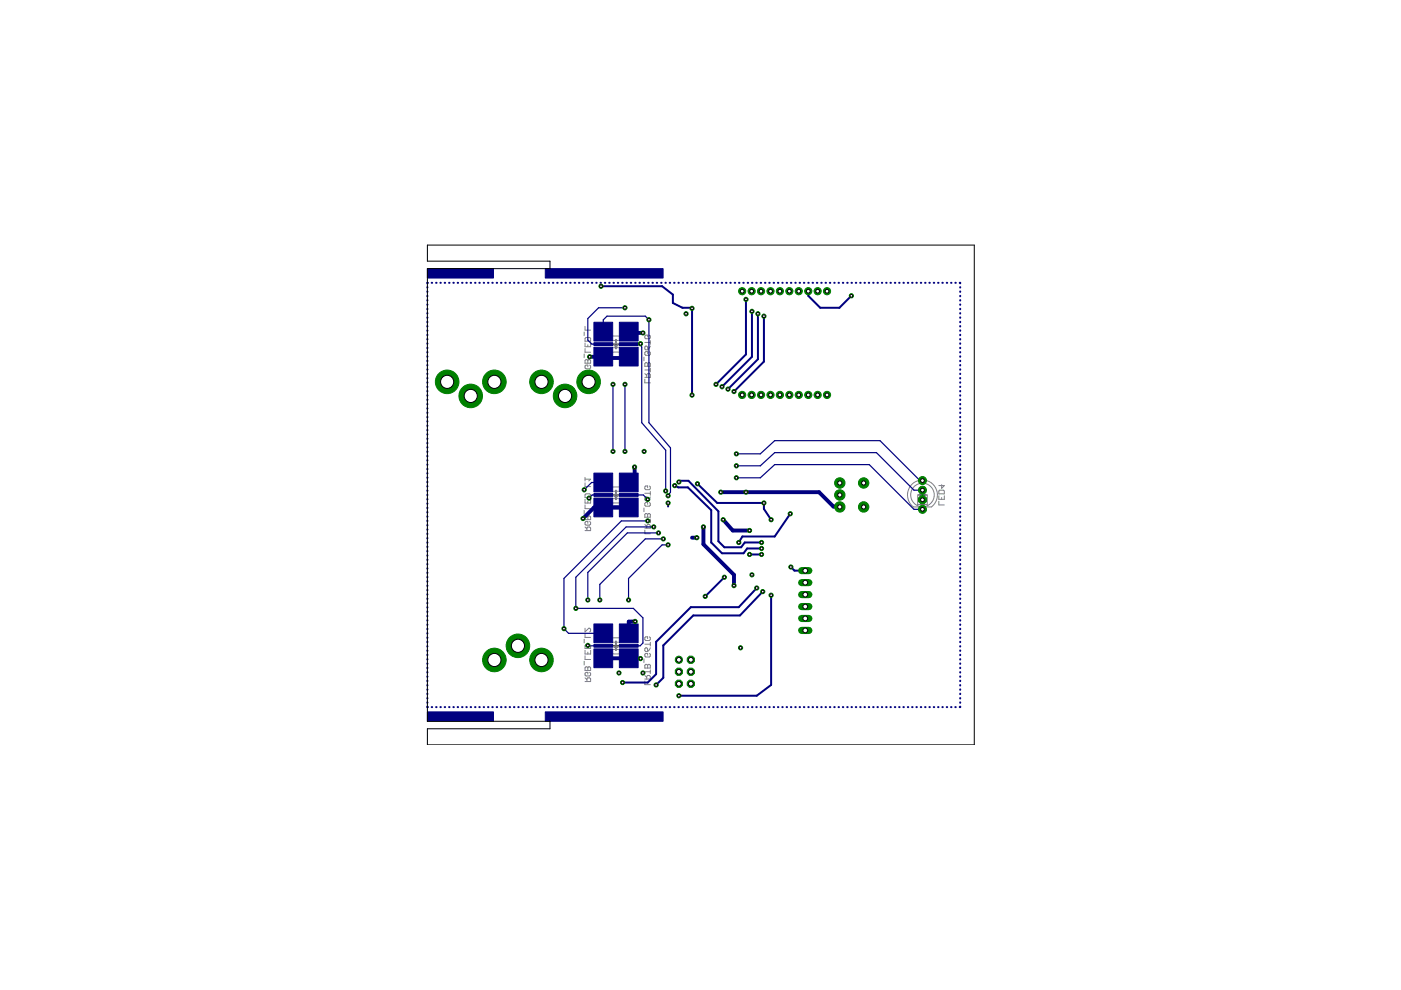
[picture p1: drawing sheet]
<svg xmlns="http://www.w3.org/2000/svg" width="297mm" height="210mm" viewBox="0 0 297 210" stroke-linecap="round" stroke-linejoin="round" font-family="sans-serif">
<path d="M129.6 73h2M130.6 71.9v2.1M129.6 104.9h2M130.6 103.9v2.1M194.8 104.9h1.6M195.6 104.1v1.7M129.6 136.9h2M130.6 135.9v2" fill="none" stroke="#000" stroke-width=".21"/>
<g fill="none" stroke="#808080" stroke-width=".21">
<path d="M123.8 70.4v.8M123.8 75.1v.7M124 79.4h1.2v-.6l-.2-.2h-.4l-.2 .2v.6M124 71.8l.2-.2h.8l.2 .2v.5h-1.2zM124 72.7v.8h1.2v-.8M124 76.4l.2-.2 .4 .2 .4-.2 .2 .2v.6h-1.2zM124 78.6l.4 .4M124 69.2v.8h1.2M124 73.9v.8h1.2M124.6 73.1v.4M124.6 76.4v.6M125 77.4l.2 .2v.4l-.2 .2h-.8l-.2-.2v-.4l.2-.2h.4v.4"/>
<path d="M129.1 74.7h3M129.1 71.2h3v.3M130.1 73.7h1M130.1 72.2h1M131.7 71.2l.3 .3M136.5 75.7v.8M136.7 73.6l.4-.2 .2 .2v.6h-.4l-.2-.2zM136.7 77.1l.2-.2 .4 .2 .4-.2 .2 .2v.6h-1.2zM136.7 79.2l.4 .4M136.7 78.4h1.2M136.7 72.6h1.2M137.3 77.1v.6"/>
<path d="M137.7 71.1l.2 .1v.4l-.2 .2h-.8l-.2-.2v-.4l.2-.1h.4v.3M137.7 74.5l.2 .2v.4l-.2 .2h-.8l-.2-.2v-.4l.2-.2h.4v.5M137.9 72.2v.8M137.9 78.1v.7M137.9 73.4l-.6 .8M136.7 80.4v.8h1.2M136.7 80h1.2v-.6l-.2-.2h-.4l-.2 .2v.6M123.8 103.5v.8M123.8 108.2v.8M124 104.9l.2-.2h.8l.2 .2v.6h-1.2zM124 105.9v.8h1.2v-.8M124 109.6l.2-.2 .4 .2 .4-.2 .2 .2v.6h-1.2z"/>
<path d="M124 112.5h1.2v-.6l-.2-.2h-.4l-.2 .2v.6M124 101.2v.8M124 102.4v.8h1.2M124 107.1v.7h1.2M124 111.7l.4 .4M124 101.6h1.2l-.4 .4M124.6 106.3v.4M124.6 109.6v.6M125 110.6l.2 .2v.3l-.2 .2h-.8l-.2-.2v-.3l.2-.2h.4v.4M129.1 106.6h3M129.1 103.3h3v.2M130.1 105.7h1"/>
<path d="M130.1 104.2h1M131.7 103.3l.3 .2M136.5 107.7v.8M136.7 105.6l.4-.2 .2 .2v.6h-.4l-.2-.2zM136.7 109.1l.2-.2 .4 .2 .4-.2 .2 .2v.6h-1.2zM136.7 112.4v.8h1.2M136.7 112h1.2v-.6l-.2-.2h-.4l-.2 .2v.6M136.7 111.2l.4 .4M136.7 110.4h1.2M136.7 104.6h1.2M137.3 109.1v.6M137.7 103l.2 .2v.4l-.2 .2h-.8l-.2-.2v-.4l.2-.2h.4v.4"/>
<path d="M137.7 106.5l.2 .2v.4l-.2 .2h-.8l-.2-.2v-.4l.2-.2h.4v.4M137.9 104.2v.8M137.9 110v.8M137.9 105.4l-.6 .8M193.3 102.7a3.2 3.2 0 0 1 4.7 .2 3.2 3.2 0 0 1-.5 4.6h-3.8a3.2 3.2 0 0 1-.4-4.8zM194.6 104.9h2v2.1h-2zM199.1 104.1l.1-.2h.8l.2 .2v.6h-1.1zM199.1 106.3v.8h1.1M199.1 105.1v.8h1.1v-.8M199.6 102.8v.7l.6-.5h-1.1M199.6 105.5v.4M123.8 135.5v.8"/>
<path d="M124 133.2v.8l.8-.8 .4 .2v.4l-.2 .2M124 136.9l.2-.2h.8l.2 .2v.6h-1.2zM124 137.9v.8h1.2v-.8M124 134.4v.7h1.2M124 139v.8h1.2M124.6 138.3v.4M129.1 138.6h3M129.1 135.2h3v.3M130.1 137.7h1M130.1 136.2h1M131.7 135.2l.3 .3M136.5 139.7v.8"/>
<path d="M136.7 136.6h1.2M136.9 137.4l.4 .2v.5h-.4l-.2-.2v-.3zM137.7 135l.2 .2v.4l-.2 .2h-.8l-.2-.2v-.4l.2-.2h.4v.4M137.7 138.5l.2 .2v.4l-.2 .2h-.8l-.2-.2v-.4l.2-.2h.4v.4M137.9 136.2v.8M137.9 137.4l-.6 .7M123.8 140.2v.8M124 144.5h1.2v-.6l-.2-.2h-.4l-.2 .2v.6M124 143.7l.4 .4M124.2 141.4l.4 .2 .4-.2 .2 .2v.6h-1.2v-.6zM124.6 141.6v.6M125 142.6l.2 .1v.4l-.2 .2h-.8l-.2-.2v-.4l.2-.1h.4v.3"/>
<path d="M136.7 141.1l.2-.2 .4 .2 .4-.2 .2 .2v.5h-1.2zM136.7 144.4v.8h1.2M136.7 144h1.2v-.6l-.2-.2h-.4l-.2 .2v.6M136.7 143.2l.4 .4M136.7 142.4h1.2M137.3 141.1v.5M137.9 142v.8"/>
<circle cx="195.6" cy="104.9" r="2.5"/>
</g>
<g fill="#808080" stroke="#808080" stroke-width=".21">
<path d="M130.5 72.6h.2v.2h-.2z"/>
<path d="M130.2 73.1h.2v.2h-.2z"/>
<path d="M130.8 73.1h.2v.2h-.2z"/>
<path d="M130.5 104.6h.2v.2h-.2z"/>
<path d="M130.2 105.1h.2v.2h-.2z"/>
<path d="M130.8 105.1h.2v.2h-.2z"/>
<path d="M130.5 136.5h.2v.3h-.2z"/>
<path d="M130.2 137.1h.2v.2h-.2z"/>
<path d="M130.8 137.1h.2v.2h-.2z"/>
</g>
<g fill="#000080" stroke="#000080" stroke-width=".21">
<path d="M115.6 57h25v1.9h-25z"/>
<path d="M115.6 150.9h25v2h-25z"/>
<path d="M90.6 57h14v1.9h-14z"/>
<path d="M90.6 150.9h14v2h-14z"/>
<path d="M125.9 73.6h4v4h-4z"/>
<path d="M131.3 73.6h4v4h-4z"/>
<path d="M131.3 68.3h4v4h-4z"/>
<path d="M125.9 68.3h4v4h-4z"/>
<path d="M125.9 72.7h4v.6h-4z"/>
<path d="M131.3 72.7h4v.6h-4z"/>
<path d="M125.9 105.6h4v4h-4z"/>
<path d="M131.3 105.6h4v4h-4z"/>
<path d="M131.3 100.3h4v4h-4z"/>
<path d="M125.9 100.3h4v4h-4z"/>
<path d="M125.9 104.6h4v.6h-4z"/>
<path d="M131.3 104.6h4v.6h-4z"/>
<path d="M125.9 137.6h4v4h-4z"/>
<path d="M131.3 137.6h4v4h-4z"/>
<path d="M131.3 132.3h4v4h-4z"/>
<path d="M125.9 132.3h4v4h-4z"/>
<path d="M125.9 136.6h4v.6h-4z"/>
<path d="M131.3 136.6h4v.6h-4z"/>
</g>
<g fill="none" stroke="#000080" stroke-width=".42">
<path d="M90.7 60l-.1 .1M91.5 60h.1M92.5 60h.1M93.4 60h.1M94.3 60h.1M95.2 60h.1M96.1 60h.1M97 60h.1M98 60h.1M98.9 60h.1M99.8 60h.1M100.7 60h.1"/>
<path d="M101.6 60h.1M102.6 60h.1M103.5 60h.1M104.4 60h.1M105.3 60h.1M106.2 60h.1M107.1 60h.1M108.1 60h.1M109 60h.1M109.9 60h.1M110.8 60h.1M111.7 60h.1"/>
<path d="M112.6 60h.1M113.6 60h.1M114.5 60h.1M115.4 60h.1M116.3 60h.1M117.2 60h.1M118.1 60h.1M119.1 60h.1M120 60h.1M120.9 60h.1M121.8 60h.1M122.7 60h.1"/>
<path d="M123.7 60h.1M124.6 60h.1M125.5 60h.1M126.4 60h.1M127.3 60h.1M128.2 60h.1M129.2 60h.1M130.1 60h.1M131 60h.1M131.9 60h.1M132.8 60h.1M133.7 60h.1"/>
<path d="M134.7 60h.1M135.6 60h.1M136.5 60h.1M137.4 60h.1M138.3 60h.1M139.2 60h.1M140.2 60h.1M141.1 60h.1M142 60h.1M142.9 60h.1M143.8 60h.1M144.8 60h.1"/>
<path d="M145.7 60h.1M146.6 60h.1M147.5 60h.1M148.4 60h.1M149.3 60h.1M150.3 60h.1M151.2 60h.1M152.1 60h.1M153 60h.1M153.9 60h.1M154.8 60h.1M155.8 60h.1"/>
<path d="M156.7 60h.1M157.6 60h.1M158.5 60h.1M159.4 60h.1M160.3 60h.1M161.3 60h.1M162.2 60h.1M163.1 60h.1M164 60h.1M164.9 60h.1M165.9 60h.1M166.8 60h.1"/>
<path d="M167.7 60h.1M168.6 60h.1M169.5 60h.1M170.4 60h.1M171.4 60h.1M172.3 60h.1M173.2 60h.1M174.1 60h.1M175 60h.1M175.9 60h.1M176.9 60h.1M177.8 60h.1"/>
<path d="M178.7 60h.1M179.6 60h.1M180.5 60h.1M181.4 60h.1M182.4 60h.1M183.3 60h.1M184.2 60h.1M185.1 60h.1M186 60h.1M187 60h.1M187.9 60h.1M188.8 60h.1"/>
<path d="M189.7 60h.1M190.6 60h.1M191.5 60h.1M192.5 60h.1M193.4 60h.1M194.3 60h.1M195.2 60h.1M196.1 60h.1M197 60h.1M198 60h.1M198.9 60h.1M199.8 60h.1"/>
<path d="M200.7 60h.1M201.6 60h.1M202.5 60h.1M203.5 60l.1 .1M90.6 60.9v.1M90.6 61.8v.1M90.6 62.7v.1M90.6 63.6v.1M90.6 64.5v.1M90.6 65.5v.1M90.6 66.4v.1M90.6 67.3v.1"/>
<path d="M90.6 68.2v.1M90.6 69.1v.1M90.6 70v.1M90.6 71v.1M90.6 71.9v.1M90.6 72.8v.1M90.6 73.7v.1M90.6 74.6v.1M90.6 75.5v.1M90.6 76.5v.1M90.6 77.4v.1M90.6 78.3v.1"/>
<path d="M90.6 79.2v.1M127.4 60.7h13l2.3 1.8v1.7l2 1.1h2v18.5M133.3 75.4v.2M133.3 70.3h.1M158.2 63.5v11.6l-6.4 6.4M159.4 66v9.6l-6.3 6.4M160.7 66.5v9.7l-6.4 6.3M162 67v9.7l-6.4 6.3M171.4 61.7v1l2.5 2.6h4.1l2.5-2.6M203.6 60.9v.1M203.6 61.8v.1M203.6 62.7v.1"/>
<path d="M203.6 63.6v.1M203.6 64.5v.1M203.6 65.5v.1M203.6 66.4v.1M203.6 67.3v.1M203.6 68.2v.1M203.6 69.1v.1M203.6 70v.1M203.6 71v.1M203.6 71.9v.1M203.6 72.8v.1M203.6 73.7v.1"/>
<path d="M203.6 74.6v.1M203.6 75.5v.1M203.6 76.5v.1M203.6 77.4v.1M203.6 78.3v.1M203.6 79.2v.1M90.6 80.1v.1M90.6 81v.2M90.6 82v.1M90.6 82.9v.1M90.6 83.8v.1M90.6 84.7v.1"/>
<path d="M90.6 85.6v.1M90.6 86.6v.1M90.6 87.5v.1M90.6 88.4v.1M90.6 89.3v.1M90.6 90.2v.1M90.6 91.1v.1M90.6 92.1v.1M90.6 93v.1M90.6 93.9v.1M90.6 94.8v.1M90.6 95.7v.1"/>
<path d="M90.6 96.6v.2M90.6 97.6v.1M90.6 98.5v.1M90.6 99.4v.1M203.6 80.1v.1M203.6 81v.2M203.6 82v.1M203.6 82.9v.1M203.6 83.8v.1M203.6 84.7v.1M203.6 85.6v.1M203.6 86.6v.1"/>
<path d="M203.6 87.5v.1M203.6 88.4v.1M203.6 89.3v.1M203.6 90.2v.1M203.6 91.1v.1M203.6 92.1v.1M203.6 93v.1M203.6 93.9v.1M203.6 94.8v.1M203.6 95.7v.1M203.6 96.6v.2M203.6 97.6v.1"/>
<path d="M203.6 98.5v.1M203.6 99.4v.1M90.6 100.3v.1M90.6 101.2v.1M90.6 102.2v.1M90.6 103.1v.1M90.6 104v.1M90.6 104.9v.1M90.6 105.8v.1M90.6 106.7v.1M90.6 107.6v.1M90.6 108.6v.1"/>
<path d="M90.6 109.5v.1M90.6 110.4v.1M90.6 111.3v.1M90.6 112.2v.1M90.6 113.1v.1M90.6 114.1v.1M90.6 115v.1M90.6 115.9v.1M90.6 116.8v.1M90.6 117.7v.1M90.6 118.6v.1M90.6 119.6v.1"/>
<path d="M141.6 106.6v.8M143 103l.8 .3h2l5 4.9v6.8l2.3 2.3h4.5l.8-1h3.1M143.9 102.2l.3-.3h1.8l6.3 6.5v6.4l1.3 1.2h3.5l.8-1h3.6M147.9 102.6l4.2 4h9.9v1.3l1.5 2.3M158.9 117.6h2.6M167.6 108.9l-3.3 4.8h-6.9l-.8 1.3M203.6 100.3v.1M203.6 101.2v.1M203.6 102.2v.1M203.6 103.1v.1M203.6 104v.1M203.6 104.9v.1"/>
<path d="M203.6 105.8v.1M203.6 106.7v.1M203.6 107.6v.1M203.6 108.6v.1M203.6 109.5v.1M203.6 110.4v.1M203.6 111.3v.1M203.6 112.2v.1M203.6 113.1v.1M203.6 114.1v.1M203.6 115v.1M203.6 115.9v.1"/>
<path d="M203.6 116.8v.1M203.6 117.7v.1M203.6 118.6v.1M203.6 119.6v.1M90.6 120.5v.1M90.6 121.4v.1M90.6 122.3v.1M90.6 123.2v.1M90.6 124.1v.1M90.6 125.1v.1M90.6 126v.1M90.6 126.9v.1"/>
<path d="M90.6 127.8v.1M90.6 128.7v.1M90.6 129.6v.2M90.6 130.6v.1M90.6 131.5v.1M90.6 132.4v.1M90.6 133.3v.1M90.6 134.2v.1M90.6 135.1v.2M90.6 136.1v.1M90.6 137v.1M90.6 137.9v.1"/>
<path d="M90.6 138.8v.1M90.6 139.7v.1M153.6 122.4l-4.1 4M160.4 124.7l-3.8 4h-10.1l-7.4 7.4v6.8l-1.8 1.8h-5.3M161.7 125.4l-4.8 5.1h-9.9l-6.4 6.3v6.9l-1.5 1.5M163.5 126.2v19l-3.1 2.3h-16.5M167.7 120.2l.7 .8h2.3M203.6 120.5v.1M203.6 121.4v.1M203.6 122.3v.1M203.6 123.2v.1M203.6 124.1v.1"/>
<path d="M203.6 125.1v.1M203.6 126v.1M203.6 126.9v.1M203.6 127.8v.1M203.6 128.7v.1M203.6 129.6v.2M203.6 130.6v.1M203.6 131.5v.1M203.6 132.4v.1M203.6 133.3v.1M203.6 134.2v.1M203.6 135.1v.2"/>
<path d="M203.6 136.1v.1M203.6 137v.1M203.6 137.9v.1M203.6 138.8v.1M203.6 139.7v.1M90.6 149.8l.1 .1M90.6 140.7v.1M90.6 141.6v.1M90.6 142.5v.1M90.6 143.4v.1M90.6 144.3v.1M90.6 145.2v.2"/>
<path d="M90.6 146.2v.1M90.6 147.1v.1M90.6 148v.1M90.6 148.9v.1M91.5 149.9h.1M92.5 149.9h.1M93.4 149.9h.1M94.3 149.9h.1M95.2 149.9h.1M96.1 149.9h.1M97 149.9h.1M98 149.9h.1"/>
<path d="M98.9 149.9h.1M99.8 149.9h.1M100.7 149.9h.1M101.6 149.9h.1M102.6 149.9h.1M103.5 149.9h.1M104.4 149.9h.1M105.3 149.9h.1M106.2 149.9h.1M107.1 149.9h.1M108.1 149.9h.1M109 149.9h.1"/>
<path d="M109.9 149.9h.1M110.8 149.9h.1M111.7 149.9h.1M112.6 149.9h.1M113.6 149.9h.1M114.5 149.9h.1M115.4 149.9h.1M116.3 149.9h.1M117.2 149.9h.1M118.1 149.9h.1M119.1 149.9h.1M120 149.9h.1"/>
<path d="M120.9 149.9h.1M121.8 149.9h.1M122.7 149.9h.1M123.7 149.9h.1M124.6 149.9h.1M125.5 149.9h.1M126.4 149.9h.1M127.3 149.9h.1M128.2 149.9h.1M129.2 149.9h.1M130.1 149.9h.1M131 149.9h.1"/>
<path d="M131.9 149.9h.1M132.8 149.9h.1M133.7 149.9h.1M134.7 149.9h.1M135.6 149.9h.1M136.5 149.9h.1M137.4 149.9h.1M138.3 149.9h.1M139.2 149.9h.1M140.2 149.9h.1M141.1 149.9h.1M142 149.9h.1"/>
<path d="M142.9 149.9h.1M143.8 149.9h.1M144.8 149.9h.1M145.7 149.9h.1M146.6 149.9h.1M147.5 149.9h.1M148.4 149.9h.1M149.3 149.9h.1M150.3 149.9h.1M151.2 149.9h.1M152.1 149.9h.1M153 149.9h.1"/>
<path d="M153.9 149.9h.1M154.8 149.9h.1M155.8 149.9h.1M156.7 149.9h.1M157.6 149.9h.1M158.5 149.9h.1M159.4 149.9h.1M160.3 149.9h.1M161.3 149.9h.1M162.2 149.9h.1M163.1 149.9h.1M164 149.9h.1"/>
<path d="M164.9 149.9h.1M165.9 149.9h.1M166.8 149.9h.1M167.7 149.9h.1M168.6 149.9h.1M169.5 149.9h.1M170.4 149.9h.1M171.4 149.9h.1M172.3 149.9h.1M173.2 149.9h.1M174.1 149.9h.1M175 149.9h.1"/>
<path d="M175.9 149.9h.1M176.9 149.9h.1M177.8 149.9h.1M178.7 149.9h.1M179.6 149.9h.1M180.5 149.9h.1M181.4 149.9h.1M182.4 149.9h.1M183.3 149.9h.1M184.2 149.9h.1M185.1 149.9h.1M186 149.9h.1"/>
<path d="M187 149.9h.1M187.9 149.9h.1M188.8 149.9h.1M189.7 149.9h.1M190.6 149.9h.1M191.5 149.9h.1M192.5 149.9h.1M193.4 149.9h.1M194.3 149.9h.1M195.2 149.9h.1M196.1 149.9h.1M197 149.9h.1"/>
<path d="M198 149.9h.1M198.9 149.9h.1M199.8 149.9h.1M200.7 149.9h.1M201.6 149.9h.1M202.5 149.9h.1M203.6 140.7v.1M203.6 141.6v.1M203.6 142.5v.1M203.6 143.4v.1M203.6 144.3v.1M203.6 145.2v.2"/>
<path d="M203.6 146.2v.1M203.6 147.1v.1M203.6 148v.1M203.6 148.9v.1M203.6 149.8l-.1 .1"/>
</g>
<path d="M125 75.6h3.2l-.3 .3h4.9l.5-.5 .2 .2M127.9 75.6h.1M133.3 70.3l.2 .3h2.8M134.5 99l.1 1.6-1.3 1.7v-.6M133.3 107.6h-7.3l-2.4 2.3M146.7 114h1M149.1 111.7v3.7l6.5 6.5v2.3M152.8 104.4h20.9l3 3 1.4 .1M153.3 110.2l2.1 2.3h3.5M127.9 139.6h7.9M134.7 131.8h-1.4v2.5" fill="none" stroke="#000080" stroke-width=".83"/>
<g fill="none" stroke="#000080" stroke-width=".25">
<path d="M127.9 70.3v-2.5l.8-.8h8.1l.8 .8v21.8l4.6 5.4v9.4l-.6 .7M132.5 65.3h-5.6l-2.3 2.2v4.6l.9 .9h2.4M133.3 73l2.5-.1 .3 .7v16l5 5.9v8.6M130 81.5v14.2M132.5 81.5v14.2M156.1 98.8h5.1l3.1-2.8h21.5l8 7.9h1.8M156.1 96.2h5.1l3.1-2.8h22.3l8.5 8.5h.5M127.9 102.3h-2.5l-1.5 1.5M127.9 104.9h-2.3l-.7 .7M133.3 104.9h3.1l.9 1M137.3 110.4h-5.6l-12.1 12.2v10.7l.9 1h7.4M138.6 111.7h-5.8l-10.7 10.7v6.6h12.2l2 2v5.3l-.6 .6h-2.4"/>
<path d="M139.6 113h-6.6l-8.4 8.4v5.8M140.6 114.3h-3.8l-9.6 9.6v3.3M141.6 115.5h-1.2l-7.1 7.1v4.6M156.1 101.3h5.1l3.1-2.8h20l9.5 9.5h1.8M124.6 136.8l3.3 .1"/>
</g>
<circle cx="143.9" cy="139.9" r=".76" fill="#008000" stroke="#008000" stroke-width=".21"/>
<circle cx="143.9" cy="139.9" r=".51" fill="#fff" stroke="#000" stroke-width=".21"/>
<circle cx="143.9" cy="142.4" r=".83" fill="#008000" stroke="#008000" stroke-width=".21"/>
<circle cx="143.9" cy="142.4" r=".51" fill="#fff" stroke="#000" stroke-width=".21"/>
<circle cx="143.9" cy="145" r=".83" fill="#008000" stroke="#008000" stroke-width=".21"/>
<circle cx="143.9" cy="145" r=".51" fill="#fff" stroke="#000" stroke-width=".21"/>
<circle cx="146.5" cy="139.9" r=".83" fill="#008000" stroke="#008000" stroke-width=".21"/>
<circle cx="146.5" cy="139.9" r=".51" fill="#fff" stroke="#000" stroke-width=".21"/>
<circle cx="146.5" cy="142.4" r=".83" fill="#008000" stroke="#008000" stroke-width=".21"/>
<circle cx="146.5" cy="142.4" r=".51" fill="#fff" stroke="#000" stroke-width=".21"/>
<circle cx="146.5" cy="145" r=".83" fill="#008000" stroke="#008000" stroke-width=".21"/>
<circle cx="146.5" cy="145" r=".51" fill="#fff" stroke="#000" stroke-width=".21"/>
<path d="M170 133.7h1.5" fill="none" stroke="#008000" stroke-width="1.5"/>
<circle cx="170.7" cy="133.7" r=".51" fill="#fff" stroke="#000" stroke-width=".21"/>
<path d="M170 131.1h1.5" fill="none" stroke="#008000" stroke-width="1.5"/>
<circle cx="170.7" cy="131.1" r=".51" fill="#fff" stroke="#000" stroke-width=".21"/>
<path d="M170 128.6h1.5" fill="none" stroke="#008000" stroke-width="1.5"/>
<circle cx="170.7" cy="128.6" r=".51" fill="#fff" stroke="#000" stroke-width=".21"/>
<path d="M170 126.1h1.5" fill="none" stroke="#008000" stroke-width="1.5"/>
<circle cx="170.7" cy="126.1" r=".51" fill="#fff" stroke="#000" stroke-width=".21"/>
<path d="M170 123.5h1.5" fill="none" stroke="#008000" stroke-width="1.5"/>
<circle cx="170.7" cy="123.5" r=".51" fill="#fff" stroke="#000" stroke-width=".21"/>
<path d="M170 121h1.5" fill="none" stroke="#008000" stroke-width="1.5"/>
<circle cx="170.7" cy="121" r=".51" fill="#fff" stroke="#000" stroke-width=".21"/>
<circle cx="109.8" cy="136.9" r="2.5" fill="#008000" stroke="#008000" stroke-width=".21"/>
<circle cx="109.8" cy="136.9" r="1.4" fill="#fff" stroke="#000" stroke-width=".21"/>
<circle cx="104.8" cy="139.9" r="2.5" fill="#008000" stroke="#008000" stroke-width=".21"/>
<circle cx="104.8" cy="139.9" r="1.4" fill="#fff" stroke="#000" stroke-width=".21"/>
<circle cx="114.8" cy="139.9" r="2.5" fill="#008000" stroke="#008000" stroke-width=".21"/>
<circle cx="114.8" cy="139.9" r="1.4" fill="#fff" stroke="#000" stroke-width=".21"/>
<circle cx="119.8" cy="83.9" r="2.5" fill="#008000" stroke="#008000" stroke-width=".21"/>
<circle cx="119.8" cy="83.9" r="1.4" fill="#fff" stroke="#000" stroke-width=".21"/>
<circle cx="124.8" cy="81" r="2.5" fill="#008000" stroke="#008000" stroke-width=".21"/>
<circle cx="124.8" cy="81" r="1.4" fill="#fff" stroke="#000" stroke-width=".21"/>
<circle cx="114.8" cy="81" r="2.5" fill="#008000" stroke="#008000" stroke-width=".21"/>
<circle cx="114.8" cy="81" r="1.4" fill="#fff" stroke="#000" stroke-width=".21"/>
<circle cx="99.8" cy="83.9" r="2.5" fill="#008000" stroke="#008000" stroke-width=".21"/>
<circle cx="99.8" cy="83.9" r="1.4" fill="#fff" stroke="#000" stroke-width=".21"/>
<circle cx="104.8" cy="81" r="2.5" fill="#008000" stroke="#008000" stroke-width=".21"/>
<circle cx="104.8" cy="81" r="1.4" fill="#fff" stroke="#000" stroke-width=".21"/>
<circle cx="94.8" cy="81" r="2.5" fill="#008000" stroke="#008000" stroke-width=".21"/>
<circle cx="94.8" cy="81" r="1.4" fill="#fff" stroke="#000" stroke-width=".21"/>
<circle cx="178.1" cy="107.5" r="1.1" fill="#008000" stroke="#008000" stroke-width=".21"/>
<circle cx="178.1" cy="107.5" r=".44" fill="#fff" stroke="#000" stroke-width=".21"/>
<circle cx="178.1" cy="104.9" r="1.1" fill="#008000" stroke="#008000" stroke-width=".21"/>
<circle cx="178.1" cy="104.9" r=".44" fill="#fff" stroke="#000" stroke-width=".21"/>
<circle cx="178.1" cy="102.4" r="1.1" fill="#008000" stroke="#008000" stroke-width=".21"/>
<circle cx="178.1" cy="102.4" r=".44" fill="#fff" stroke="#000" stroke-width=".21"/>
<circle cx="183.1" cy="107.5" r="1.1" fill="#008000" stroke="#008000" stroke-width=".21"/>
<circle cx="183.1" cy="107.5" r=".44" fill="#fff" stroke="#000" stroke-width=".21"/>
<circle cx="183.1" cy="102.4" r="1.1" fill="#008000" stroke="#008000" stroke-width=".21"/>
<circle cx="183.1" cy="102.4" r=".44" fill="#fff" stroke="#000" stroke-width=".21"/>
<circle cx="157.4" cy="61.7" r=".76" fill="#008000" stroke="#008000" stroke-width=".21"/>
<circle cx="157.4" cy="61.7" r=".4" fill="#fff" stroke="#000" stroke-width=".21"/>
<circle cx="159.4" cy="61.7" r=".76" fill="#008000" stroke="#008000" stroke-width=".21"/>
<circle cx="159.4" cy="61.7" r=".4" fill="#fff" stroke="#000" stroke-width=".21"/>
<circle cx="161.4" cy="61.7" r=".76" fill="#008000" stroke="#008000" stroke-width=".21"/>
<circle cx="161.4" cy="61.7" r=".4" fill="#fff" stroke="#000" stroke-width=".21"/>
<circle cx="163.4" cy="61.7" r=".76" fill="#008000" stroke="#008000" stroke-width=".21"/>
<circle cx="163.4" cy="61.7" r=".4" fill="#fff" stroke="#000" stroke-width=".21"/>
<circle cx="165.4" cy="61.7" r=".76" fill="#008000" stroke="#008000" stroke-width=".21"/>
<circle cx="165.4" cy="61.7" r=".4" fill="#fff" stroke="#000" stroke-width=".21"/>
<circle cx="167.4" cy="61.7" r=".76" fill="#008000" stroke="#008000" stroke-width=".21"/>
<circle cx="167.4" cy="61.7" r=".4" fill="#fff" stroke="#000" stroke-width=".21"/>
<circle cx="169.4" cy="61.7" r=".76" fill="#008000" stroke="#008000" stroke-width=".21"/>
<circle cx="169.4" cy="61.7" r=".4" fill="#fff" stroke="#000" stroke-width=".21"/>
<circle cx="171.4" cy="61.7" r=".76" fill="#008000" stroke="#008000" stroke-width=".21"/>
<circle cx="171.4" cy="61.7" r=".4" fill="#fff" stroke="#000" stroke-width=".21"/>
<circle cx="173.4" cy="61.7" r=".76" fill="#008000" stroke="#008000" stroke-width=".21"/>
<circle cx="173.4" cy="61.7" r=".4" fill="#fff" stroke="#000" stroke-width=".21"/>
<circle cx="175.3" cy="61.7" r=".76" fill="#008000" stroke="#008000" stroke-width=".21"/>
<circle cx="175.3" cy="61.7" r=".4" fill="#fff" stroke="#000" stroke-width=".21"/>
<circle cx="157.4" cy="83.7" r=".76" fill="#008000" stroke="#008000" stroke-width=".21"/>
<circle cx="157.4" cy="83.7" r=".4" fill="#fff" stroke="#000" stroke-width=".21"/>
<circle cx="159.4" cy="83.7" r=".76" fill="#008000" stroke="#008000" stroke-width=".21"/>
<circle cx="159.4" cy="83.7" r=".4" fill="#fff" stroke="#000" stroke-width=".21"/>
<circle cx="161.4" cy="83.7" r=".76" fill="#008000" stroke="#008000" stroke-width=".21"/>
<circle cx="161.4" cy="83.7" r=".4" fill="#fff" stroke="#000" stroke-width=".21"/>
<circle cx="163.4" cy="83.7" r=".76" fill="#008000" stroke="#008000" stroke-width=".21"/>
<circle cx="163.4" cy="83.7" r=".4" fill="#fff" stroke="#000" stroke-width=".21"/>
<circle cx="165.4" cy="83.7" r=".76" fill="#008000" stroke="#008000" stroke-width=".21"/>
<circle cx="165.4" cy="83.7" r=".4" fill="#fff" stroke="#000" stroke-width=".21"/>
<circle cx="167.4" cy="83.7" r=".76" fill="#008000" stroke="#008000" stroke-width=".21"/>
<circle cx="167.4" cy="83.7" r=".4" fill="#fff" stroke="#000" stroke-width=".21"/>
<circle cx="169.4" cy="83.7" r=".76" fill="#008000" stroke="#008000" stroke-width=".21"/>
<circle cx="169.4" cy="83.7" r=".4" fill="#fff" stroke="#000" stroke-width=".21"/>
<circle cx="171.4" cy="83.7" r=".76" fill="#008000" stroke="#008000" stroke-width=".21"/>
<circle cx="171.4" cy="83.7" r=".4" fill="#fff" stroke="#000" stroke-width=".21"/>
<circle cx="173.4" cy="83.7" r=".76" fill="#008000" stroke="#008000" stroke-width=".21"/>
<circle cx="173.4" cy="83.7" r=".4" fill="#fff" stroke="#000" stroke-width=".21"/>
<circle cx="175.3" cy="83.7" r=".76" fill="#008000" stroke="#008000" stroke-width=".21"/>
<circle cx="175.3" cy="83.7" r=".4" fill="#fff" stroke="#000" stroke-width=".21"/>
<circle cx="195.6" cy="108" r=".85" fill="#008000" stroke="#008000" stroke-width=".21"/>
<circle cx="195.6" cy="108" r=".4" fill="#fff" stroke="#000" stroke-width=".21"/>
<circle cx="195.6" cy="106" r=".92" fill="#008000" stroke="#008000" stroke-width=".21"/>
<circle cx="195.6" cy="106" r=".4" fill="#fff" stroke="#000" stroke-width=".21"/>
<circle cx="195.6" cy="103.9" r=".85" fill="#008000" stroke="#008000" stroke-width=".21"/>
<circle cx="195.6" cy="103.9" r=".4" fill="#fff" stroke="#000" stroke-width=".21"/>
<circle cx="195.6" cy="101.9" r=".85" fill="#008000" stroke="#008000" stroke-width=".21"/>
<circle cx="195.6" cy="101.9" r=".4" fill="#fff" stroke="#000" stroke-width=".21"/>
<circle cx="162" cy="106.6" r=".44" fill="#008000" stroke="#008000" stroke-width=".21"/>
<circle cx="162" cy="106.6" r=".3" fill="#fff" stroke="#000" stroke-width=".21"/>
<circle cx="163.5" cy="110.2" r=".44" fill="#008000" stroke="#008000" stroke-width=".21"/>
<circle cx="163.5" cy="110.2" r=".3" fill="#fff" stroke="#000" stroke-width=".21"/>
<circle cx="143.9" cy="147.5" r=".44" fill="#008000" stroke="#008000" stroke-width=".21"/>
<circle cx="143.9" cy="147.5" r=".3" fill="#fff" stroke="#000" stroke-width=".21"/>
<circle cx="163.5" cy="126.2" r=".44" fill="#008000" stroke="#008000" stroke-width=".21"/>
<circle cx="163.5" cy="126.2" r=".3" fill="#fff" stroke="#000" stroke-width=".21"/>
<circle cx="147.9" cy="102.6" r=".44" fill="#008000" stroke="#008000" stroke-width=".21"/>
<circle cx="147.9" cy="102.6" r=".3" fill="#fff" stroke="#000" stroke-width=".21"/>
<circle cx="153.1" cy="82" r=".44" fill="#008000" stroke="#008000" stroke-width=".21"/>
<circle cx="153.1" cy="82" r=".3" fill="#fff" stroke="#000" stroke-width=".21"/>
<circle cx="159.4" cy="66" r=".44" fill="#008000" stroke="#008000" stroke-width=".21"/>
<circle cx="159.4" cy="66" r=".3" fill="#fff" stroke="#000" stroke-width=".21"/>
<circle cx="167.6" cy="108.9" r=".44" fill="#008000" stroke="#008000" stroke-width=".21"/>
<circle cx="167.6" cy="108.9" r=".3" fill="#fff" stroke="#000" stroke-width=".21"/>
<circle cx="156.6" cy="115" r=".44" fill="#008000" stroke="#008000" stroke-width=".21"/>
<circle cx="156.6" cy="115" r=".3" fill="#fff" stroke="#000" stroke-width=".21"/>
<circle cx="167.7" cy="120.2" r=".44" fill="#008000" stroke="#008000" stroke-width=".21"/>
<circle cx="167.7" cy="120.2" r=".3" fill="#fff" stroke="#000" stroke-width=".21"/>
<circle cx="135.8" cy="139.6" r=".44" fill="#008000" stroke="#008000" stroke-width=".21"/>
<circle cx="135.8" cy="139.6" r=".3" fill="#fff" stroke="#000" stroke-width=".21"/>
<circle cx="125" cy="75.6" r=".44" fill="#008000" stroke="#008000" stroke-width=".21"/>
<circle cx="125" cy="75.6" r=".3" fill="#fff" stroke="#000" stroke-width=".21"/>
<circle cx="134.5" cy="99" r=".44" fill="#008000" stroke="#008000" stroke-width=".21"/>
<circle cx="134.5" cy="99" r=".3" fill="#fff" stroke="#000" stroke-width=".21"/>
<circle cx="158.9" cy="112.5" r=".44" fill="#008000" stroke="#008000" stroke-width=".21"/>
<circle cx="158.9" cy="112.5" r=".3" fill="#fff" stroke="#000" stroke-width=".21"/>
<circle cx="153.3" cy="110.2" r=".44" fill="#008000" stroke="#008000" stroke-width=".21"/>
<circle cx="153.3" cy="110.2" r=".3" fill="#fff" stroke="#000" stroke-width=".21"/>
<circle cx="134.7" cy="131.8" r=".44" fill="#008000" stroke="#008000" stroke-width=".21"/>
<circle cx="134.7" cy="131.8" r=".3" fill="#fff" stroke="#000" stroke-width=".21"/>
<circle cx="136.3" cy="70.6" r=".44" fill="#008000" stroke="#008000" stroke-width=".21"/>
<circle cx="136.3" cy="70.6" r=".3" fill="#fff" stroke="#000" stroke-width=".21"/>
<circle cx="123.6" cy="109.9" r=".44" fill="#008000" stroke="#008000" stroke-width=".21"/>
<circle cx="123.6" cy="109.9" r=".3" fill="#fff" stroke="#000" stroke-width=".21"/>
<circle cx="119.6" cy="133.3" r=".44" fill="#008000" stroke="#008000" stroke-width=".21"/>
<circle cx="119.6" cy="133.3" r=".3" fill="#fff" stroke="#000" stroke-width=".21"/>
<circle cx="137.3" cy="110.4" r=".44" fill="#008000" stroke="#008000" stroke-width=".21"/>
<circle cx="137.3" cy="110.4" r=".3" fill="#fff" stroke="#000" stroke-width=".21"/>
<circle cx="122.1" cy="129" r=".44" fill="#008000" stroke="#008000" stroke-width=".21"/>
<circle cx="122.1" cy="129" r=".3" fill="#fff" stroke="#000" stroke-width=".21"/>
<circle cx="138.6" cy="111.7" r=".44" fill="#008000" stroke="#008000" stroke-width=".21"/>
<circle cx="138.6" cy="111.7" r=".3" fill="#fff" stroke="#000" stroke-width=".21"/>
<circle cx="124.6" cy="136.8" r=".44" fill="#008000" stroke="#008000" stroke-width=".21"/>
<circle cx="124.6" cy="136.8" r=".3" fill="#fff" stroke="#000" stroke-width=".21"/>
<circle cx="139.6" cy="113" r=".44" fill="#008000" stroke="#008000" stroke-width=".21"/>
<circle cx="139.6" cy="113" r=".3" fill="#fff" stroke="#000" stroke-width=".21"/>
<circle cx="124.6" cy="127.2" r=".44" fill="#008000" stroke="#008000" stroke-width=".21"/>
<circle cx="124.6" cy="127.2" r=".3" fill="#fff" stroke="#000" stroke-width=".21"/>
<circle cx="141.6" cy="115.5" r=".44" fill="#008000" stroke="#008000" stroke-width=".21"/>
<circle cx="141.6" cy="115.5" r=".3" fill="#fff" stroke="#000" stroke-width=".21"/>
<circle cx="133.3" cy="127.2" r=".44" fill="#008000" stroke="#008000" stroke-width=".21"/>
<circle cx="133.3" cy="127.2" r=".3" fill="#fff" stroke="#000" stroke-width=".21"/>
<circle cx="161.7" cy="125.4" r=".44" fill="#008000" stroke="#008000" stroke-width=".21"/>
<circle cx="161.7" cy="125.4" r=".3" fill="#fff" stroke="#000" stroke-width=".21"/>
<circle cx="139.1" cy="145.2" r=".44" fill="#008000" stroke="#008000" stroke-width=".21"/>
<circle cx="139.1" cy="145.2" r=".3" fill="#fff" stroke="#000" stroke-width=".21"/>
<circle cx="132" cy="144.7" r=".44" fill="#008000" stroke="#008000" stroke-width=".21"/>
<circle cx="132" cy="144.7" r=".3" fill="#fff" stroke="#000" stroke-width=".21"/>
<circle cx="160.4" cy="124.7" r=".44" fill="#008000" stroke="#008000" stroke-width=".21"/>
<circle cx="160.4" cy="124.7" r=".3" fill="#fff" stroke="#000" stroke-width=".21"/>
<circle cx="153.6" cy="122.4" r=".44" fill="#008000" stroke="#008000" stroke-width=".21"/>
<circle cx="153.6" cy="122.4" r=".3" fill="#fff" stroke="#000" stroke-width=".21"/>
<circle cx="149.5" cy="126.4" r=".44" fill="#008000" stroke="#008000" stroke-width=".21"/>
<circle cx="149.5" cy="126.4" r=".3" fill="#fff" stroke="#000" stroke-width=".21"/>
<circle cx="127.2" cy="127.2" r=".44" fill="#008000" stroke="#008000" stroke-width=".21"/>
<circle cx="127.2" cy="127.2" r=".3" fill="#fff" stroke="#000" stroke-width=".21"/>
<circle cx="140.6" cy="114.3" r=".44" fill="#008000" stroke="#008000" stroke-width=".21"/>
<circle cx="140.6" cy="114.3" r=".3" fill="#fff" stroke="#000" stroke-width=".21"/>
<circle cx="155.6" cy="83" r=".44" fill="#008000" stroke="#008000" stroke-width=".21"/>
<circle cx="155.6" cy="83" r=".3" fill="#fff" stroke="#000" stroke-width=".21"/>
<circle cx="162" cy="67" r=".44" fill="#008000" stroke="#008000" stroke-width=".21"/>
<circle cx="162" cy="67" r=".3" fill="#fff" stroke="#000" stroke-width=".21"/>
<circle cx="160.7" cy="66.5" r=".44" fill="#008000" stroke="#008000" stroke-width=".21"/>
<circle cx="160.7" cy="66.5" r=".3" fill="#fff" stroke="#000" stroke-width=".21"/>
<circle cx="154.3" cy="82.5" r=".44" fill="#008000" stroke="#008000" stroke-width=".21"/>
<circle cx="154.3" cy="82.5" r=".3" fill="#fff" stroke="#000" stroke-width=".21"/>
<circle cx="180.5" cy="62.7" r=".44" fill="#008000" stroke="#008000" stroke-width=".21"/>
<circle cx="180.5" cy="62.7" r=".3" fill="#fff" stroke="#000" stroke-width=".21"/>
<circle cx="158.9" cy="117.6" r=".44" fill="#008000" stroke="#008000" stroke-width=".21"/>
<circle cx="158.9" cy="117.6" r=".3" fill="#fff" stroke="#000" stroke-width=".21"/>
<circle cx="161.5" cy="117.6" r=".44" fill="#008000" stroke="#008000" stroke-width=".21"/>
<circle cx="161.5" cy="117.6" r=".3" fill="#fff" stroke="#000" stroke-width=".21"/>
<circle cx="146.7" cy="65.4" r=".44" fill="#008000" stroke="#008000" stroke-width=".21"/>
<circle cx="146.7" cy="65.4" r=".3" fill="#fff" stroke="#000" stroke-width=".21"/>
<circle cx="146.7" cy="83.8" r=".44" fill="#008000" stroke="#008000" stroke-width=".21"/>
<circle cx="146.7" cy="83.8" r=".3" fill="#fff" stroke="#000" stroke-width=".21"/>
<circle cx="127.4" cy="60.7" r=".44" fill="#008000" stroke="#008000" stroke-width=".21"/>
<circle cx="127.4" cy="60.7" r=".3" fill="#fff" stroke="#000" stroke-width=".21"/>
<circle cx="151.8" cy="81.5" r=".44" fill="#008000" stroke="#008000" stroke-width=".21"/>
<circle cx="151.8" cy="81.5" r=".3" fill="#fff" stroke="#000" stroke-width=".21"/>
<circle cx="158.2" cy="63.5" r=".44" fill="#008000" stroke="#008000" stroke-width=".21"/>
<circle cx="158.2" cy="63.5" r=".3" fill="#fff" stroke="#000" stroke-width=".21"/>
<circle cx="161.5" cy="116.3" r=".44" fill="#008000" stroke="#008000" stroke-width=".21"/>
<circle cx="161.5" cy="116.3" r=".3" fill="#fff" stroke="#000" stroke-width=".21"/>
<circle cx="143" cy="103" r=".44" fill="#008000" stroke="#008000" stroke-width=".21"/>
<circle cx="143" cy="103" r=".3" fill="#fff" stroke="#000" stroke-width=".21"/>
<circle cx="161.5" cy="115" r=".44" fill="#008000" stroke="#008000" stroke-width=".21"/>
<circle cx="161.5" cy="115" r=".3" fill="#fff" stroke="#000" stroke-width=".21"/>
<circle cx="143.9" cy="102.2" r=".44" fill="#008000" stroke="#008000" stroke-width=".21"/>
<circle cx="143.9" cy="102.2" r=".3" fill="#fff" stroke="#000" stroke-width=".21"/>
<circle cx="145.5" cy="66.5" r=".44" fill="#008000" stroke="#008000" stroke-width=".21"/>
<circle cx="145.5" cy="66.5" r=".3" fill="#fff" stroke="#000" stroke-width=".21"/>
<circle cx="136.6" cy="95.7" r=".44" fill="#008000" stroke="#008000" stroke-width=".21"/>
<circle cx="136.6" cy="95.7" r=".3" fill="#fff" stroke="#000" stroke-width=".21"/>
<circle cx="141.6" cy="106.6" r=".44" fill="#008000" stroke="#008000" stroke-width=".21"/>
<circle cx="141.6" cy="106.6" r=".3" fill="#fff" stroke="#000" stroke-width=".21"/>
<circle cx="147.7" cy="114" r=".44" fill="#008000" stroke="#008000" stroke-width=".21"/>
<circle cx="147.7" cy="114" r=".3" fill="#fff" stroke="#000" stroke-width=".21"/>
<circle cx="131.2" cy="142.7" r=".44" fill="#008000" stroke="#008000" stroke-width=".21"/>
<circle cx="131.2" cy="142.7" r=".3" fill="#fff" stroke="#000" stroke-width=".21"/>
<circle cx="136.3" cy="142.7" r=".44" fill="#008000" stroke="#008000" stroke-width=".21"/>
<circle cx="136.3" cy="142.7" r=".3" fill="#fff" stroke="#000" stroke-width=".21"/>
<circle cx="137.6" cy="67.8" r=".44" fill="#008000" stroke="#008000" stroke-width=".21"/>
<circle cx="137.6" cy="67.8" r=".3" fill="#fff" stroke="#000" stroke-width=".21"/>
<circle cx="141.6" cy="105.1" r=".44" fill="#008000" stroke="#008000" stroke-width=".21"/>
<circle cx="141.6" cy="105.1" r=".3" fill="#fff" stroke="#000" stroke-width=".21"/>
<circle cx="135.8" cy="72.9" r=".44" fill="#008000" stroke="#008000" stroke-width=".21"/>
<circle cx="135.8" cy="72.9" r=".3" fill="#fff" stroke="#000" stroke-width=".21"/>
<circle cx="141.1" cy="104.1" r=".44" fill="#008000" stroke="#008000" stroke-width=".21"/>
<circle cx="141.1" cy="104.1" r=".3" fill="#fff" stroke="#000" stroke-width=".21"/>
<circle cx="132.5" cy="65.3" r=".44" fill="#008000" stroke="#008000" stroke-width=".21"/>
<circle cx="132.5" cy="65.3" r=".3" fill="#fff" stroke="#000" stroke-width=".21"/>
<circle cx="132.5" cy="81.5" r=".44" fill="#008000" stroke="#008000" stroke-width=".21"/>
<circle cx="132.5" cy="81.5" r=".3" fill="#fff" stroke="#000" stroke-width=".21"/>
<circle cx="132.5" cy="95.7" r=".44" fill="#008000" stroke="#008000" stroke-width=".21"/>
<circle cx="132.5" cy="95.7" r=".3" fill="#fff" stroke="#000" stroke-width=".21"/>
<circle cx="130" cy="81.5" r=".44" fill="#008000" stroke="#008000" stroke-width=".21"/>
<circle cx="130" cy="81.5" r=".3" fill="#fff" stroke="#000" stroke-width=".21"/>
<circle cx="130" cy="95.7" r=".44" fill="#008000" stroke="#008000" stroke-width=".21"/>
<circle cx="130" cy="95.7" r=".3" fill="#fff" stroke="#000" stroke-width=".21"/>
<circle cx="123.9" cy="103.8" r=".44" fill="#008000" stroke="#008000" stroke-width=".21"/>
<circle cx="123.9" cy="103.8" r=".3" fill="#fff" stroke="#000" stroke-width=".21"/>
<circle cx="137.3" cy="105.9" r=".44" fill="#008000" stroke="#008000" stroke-width=".21"/>
<circle cx="137.3" cy="105.9" r=".3" fill="#fff" stroke="#000" stroke-width=".21"/>
<circle cx="124.9" cy="105.6" r=".44" fill="#008000" stroke="#008000" stroke-width=".21"/>
<circle cx="124.9" cy="105.6" r=".3" fill="#fff" stroke="#000" stroke-width=".21"/>
<circle cx="156.1" cy="98.8" r=".44" fill="#008000" stroke="#008000" stroke-width=".21"/>
<circle cx="156.1" cy="98.8" r=".3" fill="#fff" stroke="#000" stroke-width=".21"/>
<circle cx="156.1" cy="96.2" r=".44" fill="#008000" stroke="#008000" stroke-width=".21"/>
<circle cx="156.1" cy="96.2" r=".3" fill="#fff" stroke="#000" stroke-width=".21"/>
<circle cx="156.1" cy="101.3" r=".44" fill="#008000" stroke="#008000" stroke-width=".21"/>
<circle cx="156.1" cy="101.3" r=".3" fill="#fff" stroke="#000" stroke-width=".21"/>
<circle cx="159.4" cy="121.9" r=".44" fill="#008000" stroke="#008000" stroke-width=".21"/>
<circle cx="159.4" cy="121.9" r=".3" fill="#fff" stroke="#000" stroke-width=".21"/>
<circle cx="157" cy="137.4" r=".44" fill="#008000" stroke="#008000" stroke-width=".21"/>
<circle cx="157" cy="137.4" r=".3" fill="#fff" stroke="#000" stroke-width=".21"/>
<circle cx="152.8" cy="104.4" r=".44" fill="#008000" stroke="#008000" stroke-width=".21"/>
<circle cx="152.8" cy="104.4" r=".3" fill="#fff" stroke="#000" stroke-width=".21"/>
<circle cx="155.6" cy="124.2" r=".44" fill="#008000" stroke="#008000" stroke-width=".21"/>
<circle cx="155.6" cy="124.2" r=".3" fill="#fff" stroke="#000" stroke-width=".21"/>
<circle cx="158.2" cy="104.4" r=".44" fill="#008000" stroke="#008000" stroke-width=".21"/>
<circle cx="158.2" cy="104.4" r=".3" fill="#fff" stroke="#000" stroke-width=".21"/>
<circle cx="149.1" cy="111.7" r=".44" fill="#008000" stroke="#008000" stroke-width=".21"/>
<circle cx="149.1" cy="111.7" r=".3" fill="#fff" stroke="#000" stroke-width=".21"/>
<path d="M90.6 52h116v105.9h-116v-3.4h26v-1.6h-26v-95.9h26v-1.6h-26z" fill="none" stroke="#000" stroke-width=".21"/>
</svg>
